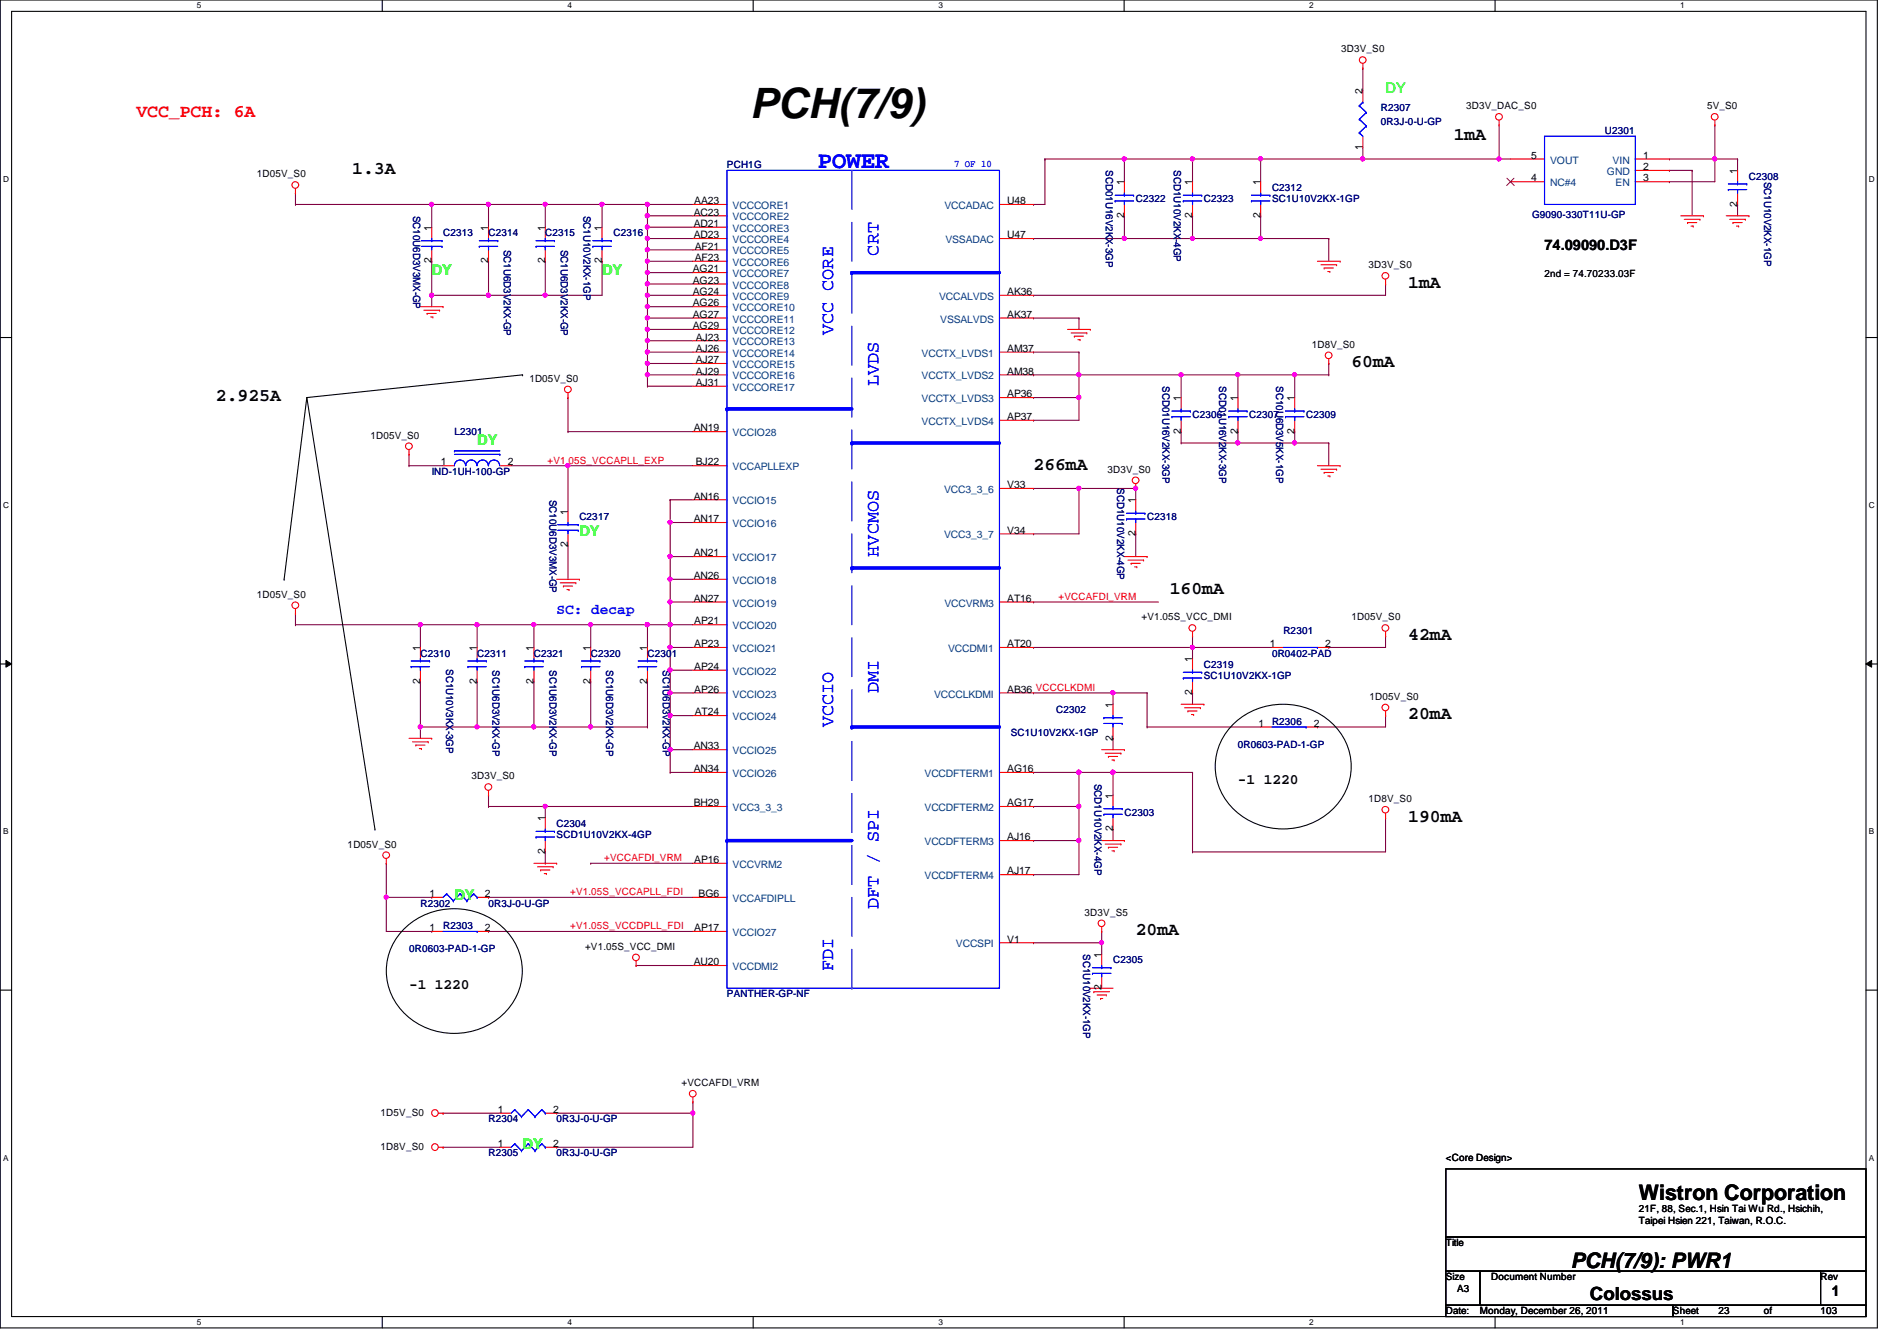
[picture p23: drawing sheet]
<svg xmlns="http://www.w3.org/2000/svg" width="297mm" height="210mm" viewBox="0 0 297 210" stroke-linecap="round" stroke-linejoin="round" font-family="sans-serif">
<defs><g id="words">
<text font-size="6.6" x="117.4" y="18.5">PCH(7/9)</text>
<text font-size="3.7" fill="#00f" x="128.1" y="26.3">POWER</text>
<g font-size="3.3">
<text x="256.6" y="187.9">Wistron Corporation</text>
<text x="246" y="198.5">PCH(7/9): PWR1</text>
</g>
<text font-size="2.8" fill="#f00" x="21.4" y="18.4">VCC_PCH: 6A</text>
<g font-size="2.8">
<text x="227.6" y="21.9">1mA</text>
<text x="55.2" y="27.3">1.3A</text>
<text x="220.5" y="45">1mA</text>
<text x="211.6" y="57.5">60mA</text>
<text x="33.8" y="62.8">2.925A</text>
<text x="161.8" y="73.5">266mA</text>
<text x="183.2" y="93">160mA</text>
<text x="220.5" y="100.2">42mA</text>
<text x="220.5" y="112.6">20mA</text>
<text x="220.5" y="128.6">190mA</text>
<text x="177.8" y="146.4">20mA</text>
<text x="249" y="203.5">Colossus</text>
</g>
<g font-size="2.8" fill="#00f">
<text x="137.6" y="40" transform="rotate(-90 137.6 40)">CRT</text>
<text x="130.5" y="52.5" transform="rotate(-90 130.5 52.5)">VCC CORE</text>
<text x="137.6" y="60.5" transform="rotate(-90 137.6 60.5)">LVDS</text>
<text x="137.6" y="87.1" transform="rotate(-90 137.6 87.1)">HVCMOS</text>
<text x="130.5" y="113.8" transform="rotate(-90 130.5 113.8)">VCCIO</text>
<text x="137.6" y="108.5" transform="rotate(-90 137.6 108.5)">DMI</text>
<text x="137.6" y="142.2" transform="rotate(-90 137.6 142.2)">DFT / SPI</text>
<text x="130.5" y="152" transform="rotate(-90 130.5 152)">FDI</text>
</g>
<g font-size="2.3" fill="#0f0">
<text x="217" y="14.5">DY</text>
<text x="67.6" y="43">DY</text>
<text x="94.3" y="43">DY</text>
<text x="74.7" y="69.7">DY</text>
<text x="90.7" y="83.9">DY</text>
<text x="71.2" y="140.8">DY</text>
<text x="81.8" y="179.9">DY</text>
</g>
<g font-size="2.3">
<text x="241.8" y="39.1">74.09090.D3F</text>
<text x="193.8" y="122.8">-1 1220</text>
<text x="64" y="154.8">-1 1220</text>
<text x="286.8" y="202.9">1</text>
</g>
<text font-size="2.3" fill="#00f" x="87.2" y="96.1">SC: decap</text>
<g font-size="1.6">
<text x="210" y="8.2">3D3V_S0</text>
<text x="213.4" y="14.8" transform="rotate(-90 213.4 14.8)">2</text>
<text x="229.6" y="17.1">3D3V_DAC_S0</text>
<text x="267.3" y="17.1">5V_S0</text>
<text x="213.4" y="23.5" transform="rotate(-90 213.4 23.5)">1</text>
<text x="40.2" y="27.8">1D05V_S0</text>
<text x="176" y="29" transform="rotate(-90 176 29)">1</text>
<text x="186.7" y="29" transform="rotate(-90 186.7 29)">1</text>
<text x="197.4" y="29" transform="rotate(-90 197.4 29)">1</text>
<text x="239.7" y="28.4">4</text>
<text x="239.7" y="24.8">5</text>
<text x="257.3" y="24.8">1</text>
<text x="257.3" y="26.6">2</text>
<text x="257.3" y="28.4">3</text>
<text x="272" y="27.2" transform="rotate(-90 272 27.2)">1</text>
<text x="108.6" y="33.7">AC23</text>
<text x="108.6" y="35.5">AD21</text>
<text x="108.7" y="32">AA23</text>
<text x="157.7" y="32">U48</text>
<text x="176" y="34.1" transform="rotate(-90 176 34.1)">2</text>
<text x="186.7" y="34.1" transform="rotate(-90 186.7 34.1)">2</text>
<text x="197.4" y="34.1" transform="rotate(-90 197.4 34.1)">2</text>
<text x="272" y="32.3" transform="rotate(-90 272 32.3)">2</text>
<text x="67.6" y="41.2" transform="rotate(-90 67.6 41.2)">2</text>
<text x="67.6" y="36.1" transform="rotate(-90 67.6 36.1)">1</text>
<text x="76.5" y="41.2" transform="rotate(-90 76.5 41.2)">2</text>
<text x="76.5" y="36.1" transform="rotate(-90 76.5 36.1)">1</text>
<text x="85.3" y="41.2" transform="rotate(-90 85.3 41.2)">2</text>
<text x="85.3" y="36.1" transform="rotate(-90 85.3 36.1)">1</text>
<text x="94.2" y="41.2" transform="rotate(-90 94.2 41.2)">2</text>
<text x="94.2" y="36.1" transform="rotate(-90 94.2 36.1)">1</text>
<text x="108.6" y="37.3">AD23</text>
<text x="108.8" y="39.1">AF21</text>
<text x="108.8" y="40.9">AF23</text>
<text x="157.7" y="37.3">U47</text>
<text x="214.3" y="42">3D3V_S0</text>
<text x="108.5" y="42.6">AG21</text>
<text x="108.5" y="44.4">AG23</text>
<text x="108.5" y="46.2">AG24</text>
<text x="108.5" y="48">AG26</text>
<text x="157.7" y="46.2">AK36</text>
<text x="241.8" y="43.4">2nd = 74.70233.03F</text>
<text x="108.5" y="49.7">AG27</text>
<text x="108.5" y="51.5">AG29</text>
<text x="109" y="53.3">AJ23</text>
<text x="157.7" y="49.7">AK37</text>
<text x="82.9" y="59.8">1D05V_S0</text>
<text x="109" y="55.1">AJ26</text>
<text x="109" y="56.9">AJ27</text>
<text x="109" y="58.6">AJ29</text>
<text x="157.7" y="55.1">AM37</text>
<text x="157.7" y="58.6">AM38</text>
<text x="205.4" y="54.4">1D8V_S0</text>
<text x="109" y="60.4">AJ31</text>
<text x="157.7" y="65.7">AP37</text>
<text x="157.7" y="62.2">AP36</text>
<text x="184.9" y="62.8" transform="rotate(-90 184.9 62.8)">1</text>
<text x="193.8" y="62.8" transform="rotate(-90 193.8 62.8)">1</text>
<text x="202.7" y="62.8" transform="rotate(-90 202.7 62.8)">1</text>
<text x="58" y="68.7">1D05V_S0</text>
<text x="108.6" y="67.5">AN19</text>
<text x="184.9" y="67.9" transform="rotate(-90 184.9 67.9)">2</text>
<text x="193.8" y="67.9" transform="rotate(-90 193.8 67.9)">2</text>
<text x="202.7" y="67.9" transform="rotate(-90 202.7 67.9)">2</text>
<text x="69" y="72.9">1</text>
<text x="79.5" y="72.9">2</text>
<text x="109" y="72.9">BJ22</text>
<text x="157.7" y="76.4">V33</text>
<text x="173.4" y="74">3D3V_S0</text>
<text x="88.9" y="80.6" transform="rotate(-90 88.9 80.6)">1</text>
<text x="108.6" y="78.2">AN16</text>
<text x="108.6" y="81.7">AN17</text>
<text x="157.7" y="83.5">V34</text>
<text x="177.8" y="83.9" transform="rotate(-90 177.8 83.9)">2</text>
<text x="177.8" y="78.8" transform="rotate(-90 177.8 78.8)">1</text>
<text x="88.9" y="85.7" transform="rotate(-90 88.9 85.7)">2</text>
<text x="108.6" y="87.1">AN21</text>
<text x="40.2" y="93.6">1D05V_S0</text>
<text x="108.6" y="90.6">AN26</text>
<text x="108.6" y="94.2">AN27</text>
<text x="157.7" y="94.2">AT16</text>
<text x="65.8" y="101.9" transform="rotate(-90 65.8 101.9)">1</text>
<text x="74.7" y="101.9" transform="rotate(-90 74.7 101.9)">1</text>
<text x="83.6" y="101.9" transform="rotate(-90 83.6 101.9)">1</text>
<text x="92.5" y="101.9" transform="rotate(-90 92.5 101.9)">1</text>
<text x="101.3" y="101.9" transform="rotate(-90 101.3 101.9)">1</text>
<text x="108.7" y="97.7">AP21</text>
<text x="108.7" y="101.3">AP23</text>
<text x="157.7" y="101.3">AT20</text>
<text x="178.7" y="97.1">+V1.05S_VCC_DMI</text>
<text x="198.8" y="101.3">1</text>
<text x="207.5" y="101.3">2</text>
<text x="211.6" y="97.1">1D05V_S0</text>
<text x="65.8" y="107" transform="rotate(-90 65.8 107)">2</text>
<text x="74.7" y="107" transform="rotate(-90 74.7 107)">2</text>
<text x="83.6" y="107" transform="rotate(-90 83.6 107)">2</text>
<text x="92.5" y="107" transform="rotate(-90 92.5 107)">2</text>
<text x="101.3" y="107" transform="rotate(-90 101.3 107)">2</text>
<text x="108.7" y="104.9">AP24</text>
<text x="186.7" y="103.7" transform="rotate(-90 186.7 103.7)">1</text>
<text x="108.7" y="108.4">AP26</text>
<text x="108.8" y="112">AT24</text>
<text x="157.7" y="108.4">AB36 VCCCLKDMI</text>
<text x="174.2" y="110.8" transform="rotate(-90 174.2 110.8)">1</text>
<text x="186.7" y="108.8" transform="rotate(-90 186.7 108.8)">2</text>
<text x="197.1" y="113.7">1</text>
<text x="205.7" y="113.7">2</text>
<text x="214.5" y="109.6">1D05V_S0</text>
<text x="108.6" y="117.3">AN33</text>
<text x="174.2" y="115.9" transform="rotate(-90 174.2 115.9)">2</text>
<text x="73.8" y="122">3D3V_S0</text>
<text x="108.6" y="120.9">AN34</text>
<text x="157.7" y="120.9">AG16</text>
<text x="174.2" y="125" transform="rotate(-90 174.2 125)">1</text>
<text x="214.3" y="125.6">1D8V_S0</text>
<text x="85.3" y="128.6" transform="rotate(-90 85.3 128.6)">1</text>
<text x="108.6" y="126.2">BH29</text>
<text x="157.7" y="131.5">AJ16</text>
<text x="157.7" y="126.2">AG17</text>
<text x="174.2" y="130.1" transform="rotate(-90 174.2 130.1)">2</text>
<text x="54.4" y="132.7">1D05V_S0</text>
<text x="85.3" y="133.7" transform="rotate(-90 85.3 133.7)">2</text>
<text x="108.7" y="135.1">AP16</text>
<text x="157.7" y="136.9">AJ17</text>
<text x="67.3" y="140.4">1</text>
<text x="75.9" y="140.4">2</text>
<text x="109.4" y="140.4">BG6</text>
<text x="169.8" y="143.3">3D3V_S5</text>
<text x="67.3" y="145.8">1</text>
<text x="75.9" y="145.8">2</text>
<text x="91.6" y="148.7">+V1.05S_VCC_DMI</text>
<text x="108.7" y="145.8">AP17</text>
<text x="157.7" y="147.5">V1</text>
<text x="172.5" y="149.9" transform="rotate(-90 172.5 149.9)">1</text>
<text x="108.6" y="151.1">AU20</text>
<text x="172.5" y="155" transform="rotate(-90 172.5 155)">2</text>
<text x="106.7" y="170">+VCCAFDI_VRM</text>
<text x="59.6" y="174.6">1D5V_S0</text>
<text x="59.6" y="180">1D8V_S0</text>
<text x="77.9" y="179.5">1</text>
<text x="77.9" y="174.2">1</text>
<text x="86.6" y="179.5">2</text>
<text x="86.6" y="174.2">2</text>
<text x="226.4" y="181.7">&lt;Core Design&gt;</text>
<text x="256.6" y="189.7">21F, 88, Sec.1, Hsin Tai Wu Rd., Hsichih,</text>
<text x="256.6" y="191.6">Taipei Hsien 221, Taiwan, R.O.C.</text>
<text x="226.4" y="195.1">Title</text>
<text x="226.4" y="200.4">Size</text>
<text x="228.2" y="202.2">A3</text>
<text x="233.5" y="200.4">Document Number</text>
<text x="285.1" y="200.4">Rev</text>
<text x="226.4" y="205.7">Date:</text>
<text x="231.7" y="205.7">Monday, December 26, 2011</text>
<text x="262" y="205.7">Sheet</text>
<text x="269.1" y="205.7">23</text>
<text x="276.2" y="205.7">of</text>
<text x="285.1" y="205.7">103</text>
</g>
<g font-size="1.6" fill="#000080">
<text x="216.2" y="17.4">R2307</text>
<text x="216.2" y="19.6">0R3J-0-U-GP</text>
<text x="251.3" y="21">U2301</text>
<text x="113.8" y="26.3">PCH1G</text>
<text x="173.1" y="26.7" transform="rotate(90 173.1 26.7)">SCD01U16V2KX-3GP</text>
<text x="183.8" y="26.7" transform="rotate(90 183.8 26.7)">SCD1U10V2KX-4GP</text>
<text x="199.2" y="29.9">C2312</text>
<text x="273.9" y="28.1">C2308</text>
<text x="276.3" y="28.4" transform="rotate(90 276.3 28.4)">SC1U10V2KX-1GP</text>
<text x="64.7" y="33.8" transform="rotate(90 64.7 33.8)">SC10U6D3V3MX-GP</text>
<text x="91.4" y="33.8" transform="rotate(90 91.4 33.8)">SC1U10V2KX-1GP</text>
<text x="177.8" y="31.7">C2322</text>
<text x="188.5" y="31.7">C2323</text>
<text x="199.2" y="31.7">SC1U10V2KX-1GP</text>
<text x="239.9" y="34.2">G9090-330T11U-GP</text>
<text x="69.4" y="37">C2313</text>
<text x="76.5" y="37">C2314</text>
<text x="78.9" y="39.1" transform="rotate(90 78.9 39.1)">SC1U6D3V2KX-GP</text>
<text x="85.4" y="37">C2315</text>
<text x="87.8" y="39.1" transform="rotate(90 87.8 39.1)">SC1U6D3V2KX-GP</text>
<text x="96.1" y="37">C2316</text>
<text x="182" y="60.5" transform="rotate(90 182 60.5)">SCD01U16V2KX-3GP</text>
<text x="186.7" y="65.4">C2306</text>
<text x="190.9" y="60.5" transform="rotate(90 190.9 60.5)">SCD01U16V2KX-3GP</text>
<text x="195.6" y="65.4">C2307</text>
<text x="199.8" y="60.5" transform="rotate(90 199.8 60.5)">SC10U6D3V5KX-1GP</text>
<text x="204.5" y="65.4">C2309</text>
<text x="71.2" y="68.1">L2301</text>
<text x="67.6" y="74.3">IND-1UH-100-GP</text>
<text x="174.9" y="76.5" transform="rotate(90 174.9 76.5)">SCD1U10V2KX-4GP</text>
<text x="86" y="78.2" transform="rotate(90 86 78.2)">SC10U6D3V3MX-GP</text>
<text x="90.7" y="81.4">C2317</text>
<text x="179.6" y="81.4">C2318</text>
<text x="201" y="99.2">R2301</text>
<text x="65.8" y="102.8">C2310</text>
<text x="69.8" y="104.7" transform="rotate(90 69.8 104.7)">SC1U10V3KX-3GP</text>
<text x="74.7" y="102.8">C2311</text>
<text x="77.1" y="104.9" transform="rotate(90 77.1 104.9)">SC1U6D3V2KX-GP</text>
<text x="83.6" y="102.8">C2321</text>
<text x="86" y="104.9" transform="rotate(90 86 104.9)">SC1U6D3V2KX-GP</text>
<text x="92.5" y="102.8">C2320</text>
<text x="94.9" y="104.9" transform="rotate(90 94.9 104.9)">SC1U6D3V2KX-GP</text>
<text x="101.4" y="102.8">C2301</text>
<text x="103.8" y="104.9" transform="rotate(90 103.8 104.9)">SC1U6D3V2KX-GP</text>
<text x="188.5" y="104.6">C2319</text>
<text x="188.5" y="106.3">SC1U10V2KX-1GP</text>
<text x="199.2" y="102.8">0R0402-PAD</text>
<text x="165.4" y="111.7">C2302</text>
<text x="199.2" y="113.5">R2306</text>
<text x="158.3" y="115.2">SC1U10V2KX-1GP</text>
<text x="193.8" y="117">0R0603-PAD-1-GP</text>
<text x="171.4" y="122.7" transform="rotate(90 171.4 122.7)">SCD1U10V2KX-4GP</text>
<text x="87.2" y="129.5">C2304</text>
<text x="87.2" y="131.2">SCD1U10V2KX-4GP</text>
<text x="176.1" y="127.7">C2303</text>
<text x="65.8" y="141.9">R2302</text>
<text x="76.5" y="141.9">0R3J-0-U-GP</text>
<text x="64" y="149">0R0603-PAD-1-GP</text>
<text x="69.4" y="145.5">R2303</text>
<text x="169.6" y="149.4" transform="rotate(90 169.6 149.4)">SC1U10V2KX-1GP</text>
<text x="174.3" y="150.8">C2305</text>
<text x="113.8" y="156.1">PANTHER-GP-NF</text>
<text x="76.5" y="175.7">R2304</text>
<text x="87.2" y="175.7">0R3J-0-U-GP</text>
<text x="76.5" y="181">R2305</text>
<text x="87.2" y="181">0R3J-0-U-GP</text>
</g>
<text font-size="1.6" fill="#00f" x="149.4" y="26.1">7 OF 10</text>
<g font-size="1.6" fill="#004080">
<text x="242.7" y="29.2">NC#4</text>
<text x="242.7" y="25.6">VOUT</text>
<text x="251.6" y="27.4">GND</text>
<text x="252.5" y="25.6">VIN</text>
<text x="253" y="29.2">EN</text>
<text x="114.7" y="32.7">VCCCORE1</text>
<text x="114.7" y="34.5">VCCCORE2</text>
<text x="147.9" y="32.7">VCCADAC</text>
<text x="114.7" y="36.3">VCCCORE3</text>
<text x="114.7" y="38.1">VCCCORE4</text>
<text x="114.7" y="39.8">VCCCORE5</text>
<text x="114.7" y="41.6">VCCCORE6</text>
<text x="148" y="38.1">VSSADAC</text>
<text x="114.7" y="43.4">VCCCORE7</text>
<text x="114.7" y="45.2">VCCCORE8</text>
<text x="114.7" y="46.9">VCCCORE9</text>
<text x="147.1" y="46.9">VCCALVDS</text>
<text x="114.7" y="48.7">VCCCORE10</text>
<text x="114.7" y="50.5">VCCCORE11</text>
<text x="114.7" y="52.3">VCCCORE12</text>
<text x="147.2" y="50.5">VSSALVDS</text>
<text x="114.7" y="54.1">VCCCORE13</text>
<text x="114.7" y="55.8">VCCCORE14</text>
<text x="114.7" y="57.6">VCCCORE15</text>
<text x="114.7" y="59.4">VCCCORE16</text>
<text x="144.3" y="55.8">VCCTX_LVDS1</text>
<text x="144.3" y="59.4">VCCTX_LVDS2</text>
<text x="114.7" y="61.2">VCCCORE17</text>
<text x="144.3" y="62.9">VCCTX_LVDS3</text>
<text x="114.7" y="68.3">VCCIO28</text>
<text x="144.3" y="66.5">VCCTX_LVDS4</text>
<text x="114.7" y="73.6">VCCAPLLEXP</text>
<text x="147.8" y="77.2">VCC3_3_6</text>
<text x="114.7" y="79">VCCIO15</text>
<text x="114.7" y="82.5">VCCIO16</text>
<text x="114.7" y="87.8">VCCIO17</text>
<text x="147.8" y="84.3">VCC3_3_7</text>
<text x="114.7" y="91.4">VCCIO18</text>
<text x="114.7" y="95">VCCIO19</text>
<text x="147.9" y="95">VCCVRM3</text>
<text x="114.7" y="98.5">VCCIO20</text>
<text x="114.7" y="102.1">VCCIO21</text>
<text x="114.7" y="105.6">VCCIO22</text>
<text x="148.5" y="102.1">VCCDMI1</text>
<text x="114.7" y="109.2">VCCIO23</text>
<text x="114.7" y="112.7">VCCIO24</text>
<text x="146.3" y="109.2">VCCCLKDMI</text>
<text x="114.7" y="118.1">VCCIO25</text>
<text x="114.7" y="121.6">VCCIO26</text>
<text x="144.8" y="121.6">VCCDFTERM1</text>
<text x="114.7" y="127">VCC3_3_3</text>
<text x="144.8" y="127">VCCDFTERM2</text>
<text x="114.7" y="135.8">VCCVRM2</text>
<text x="144.8" y="137.6">VCCDFTERM4</text>
<text x="144.8" y="132.3">VCCDFTERM3</text>
<text x="114.7" y="141.2">VCCAFDIPLL</text>
<text x="114.7" y="146.5">VCCIO27</text>
<text x="149.7" y="148.3">VCCSPI</text>
<text x="114.7" y="151.8">VCCDMI2</text>
</g>
<g font-size="1.6" fill="#f00">
<text x="85.7" y="72.6">+V1.05S_VCCAPLL_EXP</text>
<text x="165.7" y="93.9">+VCCAFDI_VRM</text>
<text x="94.6" y="134.8">+VCCAFDI_VRM</text>
<text x="89.3" y="140.1">+V1.05S_VCCAPLL_FDI</text>
<text x="89.3" y="145.5">+V1.05S_VCCDPLL_FDI</text>
</g>
<g font-size="1.3">
<text x="30.8" y="1.3">5</text>
<text x="88.9" y="1.3">4</text>
<text x="146.9" y="1.3">3</text>
<text x="205" y="1.3">2</text>
<text x="263.1" y="1.3">1</text>
<text x=".5" y="28.4">D</text>
<text x="292.6" y="28.4">D</text>
<text x=".5" y="79.5">C</text>
<text x="292.6" y="79.5">C</text>
<text x=".5" y="130.6">B</text>
<text x="292.6" y="130.6">B</text>
<text x=".5" y="181.7">A</text>
<text x="292.6" y="181.7">A</text>
<text x="30.8" y="207.4">5</text>
<text x="88.9" y="207.4">4</text>
<text x="146.9" y="207.4">3</text>
<text x="205" y="207.4">2</text>
<text x="263.1" y="207.4">1</text>
</g>
</g></defs>
<path d="M0 0h294v207.9h-294zM1.8 1.8h290.4v204.3h-290.4z" fill="none" stroke="#000" stroke-width=".17"/>
<g fill="#fff">
<path d="M30.8 .2h.7v1.4h-.7z"/>
<path d="M30.8 206.2h.7v1.4h-.7z"/>
</g>
<path d="M59.9 0v1.8M59.9 206.1v1.8" fill="none" stroke="#000" stroke-width=".17"/>
<g fill="#fff">
<path d="M88.9 .2h.6v1.4h-.6z"/>
<path d="M88.9 206.2h.6v1.4h-.6z"/>
</g>
<path d="M117.9 0v1.8M117.9 206.1v1.8" fill="none" stroke="#000" stroke-width=".17"/>
<g fill="#fff">
<path d="M146.9 .2h.7v1.4h-.7z"/>
<path d="M146.9 206.2h.7v1.4h-.7z"/>
</g>
<path d="M176 0v1.8M176 206.1v1.8" fill="none" stroke="#000" stroke-width=".17"/>
<g fill="#fff">
<path d="M205 .2h.7v1.4h-.7z"/>
<path d="M205 206.2h.7v1.4h-.7z"/>
</g>
<path d="M234.1 0v1.8M234.1 206.1v1.8" fill="none" stroke="#000" stroke-width=".17"/>
<g fill="#fff">
<path d="M263.1 .2h.7v1.4h-.7z"/>
<path d="M263.1 206.2h.7v1.4h-.7z"/>
<path d="M.5 27.3h.9v1.4h-.9z"/>
<path d="M292.6 27.3h.9v1.4h-.9z"/>
<path d="M.5 78.4h.9v1.4h-.9z"/>
<path d="M292.6 78.4h.9v1.4h-.9z"/>
</g>
<path d="M0 52.8h1.8M292.2 52.8h1.8" fill="none" stroke="#000" stroke-width=".17"/>
<g fill="#fff">
<path d="M.5 129.5h.8v1.4h-.8z"/>
<path d="M292.6 129.5h.9v1.4h-.9z"/>
</g>
<path d="M0 103.9h1.8M292.2 103.9h1.8" fill="none" stroke="#000" stroke-width=".17"/>
<path d="M.9 103.4l.9 .5-.9 .5zM292.2 103.9l.9-.5v1z" fill="#000"/>
<path d="M.9 103.4l.9 .5-.9 .5zM292.2 103.9l.9-.5v1z" fill="none" stroke="#000" stroke-width=".16"/>
<g fill="#fff">
<path d="M.5 180.5h.8v1.4h-.8z"/>
<path d="M292.6 180.5h.9v1.4h-.9z"/>
</g>
<path d="M0 155h1.8M292.2 155h1.8" fill="none" stroke="#000" stroke-width=".17"/>
<g fill="none" stroke="#800040" stroke-width=".17">
<path d="M161.8 46.2h.1M161.8 46.2h55.2M202.7 58.7h.1M202.7 58.7v3.5M202.7 58.7h5.4M208.1 58.7h.1M185 69.3h.1M193.8 67.6h.1M193.8 69.3h.1M193.8 67.6v1.7M202.7 67.6h.1M202.7 67.6v1.7h-17.7"/>
<path d="M186.7 120.9h.1M186.7 120.9v12.4"/>
</g>
<circle cx="193.8" cy="69.3" r=".32" fill="#f0f"/>
<circle cx="193.8" cy="69.3" r=".32" fill="none" stroke="#f0f" stroke-width=".17"/>
<path d="M208.1 69.3h.1M208.1 69.3v3.6M85.4 135.1h.1M85.4 133.3v1.8M168.9 120.9h.1M168.9 120.9h5.4" fill="none" stroke="#800040" stroke-width=".17"/>
<circle cx="168.9" cy="120.9" r=".32" fill="#f0f"/>
<circle cx="168.9" cy="120.9" r=".32" fill="none" stroke="#f0f" stroke-width=".17"/>
<path d="M185 58.7h.1M185 58.7v3.5" fill="none" stroke="#800040" stroke-width=".17"/>
<circle cx="184.9" cy="58.6" r=".32" fill="#f0f"/>
<circle cx="184.9" cy="58.6" r=".32" fill="none" stroke="#f0f" stroke-width=".17"/>
<path d="M168.9 58.7h16.1M185 58.7h.1M217 112h.1M217 112v1.8M186.7 133.3h.1M217 128h.1M217 128v5.3h-30.3M172.5 145.8h.1M172.5 145.8v1.8" fill="none" stroke="#800040" stroke-width=".17"/>
<circle cx="172.5" cy="147.5" r=".32" fill="#f0f"/>
<circle cx="172.5" cy="147.5" r=".32" fill="none" stroke="#f0f" stroke-width=".17"/>
<path d="M76.5 32h.1M76.5 32v3.6M217 44.4h.1M217 44.4v1.8M206.3 113.8h.1M206.3 113.8h10.7" fill="none" stroke="#800040" stroke-width=".17"/>
<circle cx="76.5" cy="32" r=".32" fill="#f0f"/>
<circle cx="76.5" cy="32" r=".32" fill="none" stroke="#f0f" stroke-width=".17"/>
<path d="M67.6 32h.1M67.6 32h8.9M67.6 46.2h.1M76.5 40.9h.1M76.5 40.9v5.3h-8.9" fill="none" stroke="#800040" stroke-width=".17"/>
<circle cx="67.6" cy="46.2" r=".32" fill="#f0f"/>
<circle cx="67.6" cy="46.2" r=".32" fill="none" stroke="#f0f" stroke-width=".17"/>
<g fill="none" stroke="#800040" stroke-width=".17">
<path d="M46.3 30.2h.1M46.3 30.2v1.8M185 58.7h8.8M193.8 58.7h.1M208.1 56.9h.1M208.1 56.9v1.8M92.5 97.8h8.9M101.4 97.8h.1M65.8 106.7h.1M65.8 106.7v7.1h17.8M74.7 113.8h.1M83.6 113.8h.1"/>
<path d="M76.5 140.5h.1M76.5 140.5h32M69.4 174.2h.1M69.4 174.2h8.9M87.2 179.6h.1M108.5 174.2h.1M108.5 174.2v5.4h-21.3"/>
</g>
<circle cx="101.4" cy="97.8" r=".32" fill="#f0f"/>
<circle cx="101.4" cy="97.8" r=".32" fill="none" stroke="#f0f" stroke-width=".17"/>
<path d="M161.8 101.3h.1M161.8 101.3h24.9" fill="none" stroke="#800040" stroke-width=".17"/>
<circle cx="186.7" cy="101.3" r=".32" fill="#f0f"/>
<circle cx="186.7" cy="101.3" r=".32" fill="none" stroke="#f0f" stroke-width=".17"/>
<path d="M67.6 32h.1M67.6 32v3.6M186.7 99.6h.1M186.7 99.6v1.7" fill="none" stroke="#800040" stroke-width=".17"/>
<circle cx="67.6" cy="32" r=".32" fill="#f0f"/>
<circle cx="67.6" cy="32" r=".32" fill="none" stroke="#f0f" stroke-width=".17"/>
<path d="M101.4 55.1h.1M101.4 55.1v1.8M83.6 106.7h.1M83.6 106.7v7.1M161.8 108.5h.1M161.8 108.5h12.5M99.6 151.1h.1M99.6 151.1h8.9" fill="none" stroke="#800040" stroke-width=".17"/>
<circle cx="83.6" cy="113.8" r=".32" fill="#f0f"/>
<circle cx="83.6" cy="113.8" r=".32" fill="none" stroke="#f0f" stroke-width=".17"/>
<path d="M208.1 37.3h.1M208.1 37.3v3.6M101.4 51.6h.1M101.4 51.6v1.7" fill="none" stroke="#800040" stroke-width=".17"/>
<circle cx="101.4" cy="51.5" r=".32" fill="#f0f"/>
<circle cx="101.4" cy="51.5" r=".32" fill="none" stroke="#f0f" stroke-width=".17"/>
<path d="M168.9 49.8h.1M168.9 49.8v1.8M60.5 135.1h.1M60.5 135.1v5.4" fill="none" stroke="#800040" stroke-width=".17"/>
<circle cx="60.5" cy="140.4" r=".32" fill="#f0f"/>
<circle cx="60.5" cy="140.4" r=".32" fill="none" stroke="#f0f" stroke-width=".17"/>
<path d="M74.7 106.7h.1M74.7 106.7v7.1M60.5 140.5h7.1M67.6 140.5h.1" fill="none" stroke="#800040" stroke-width=".17"/>
<circle cx="74.7" cy="113.8" r=".32" fill="#f0f"/>
<circle cx="74.7" cy="113.8" r=".32" fill="none" stroke="#f0f" stroke-width=".17"/>
<path d="M104.9 90.7h.1M104.9 90.7v3.5" fill="none" stroke="#800040" stroke-width=".17"/>
<circle cx="104.9" cy="90.7" r=".32" fill="#f0f"/>
<circle cx="104.9" cy="90.7" r=".32" fill="none" stroke="#f0f" stroke-width=".17"/>
<path d="M85.4 32h.1M85.4 32v3.6M94.3 32h.1M94.3 32h7.1" fill="none" stroke="#800040" stroke-width=".17"/>
<circle cx="94.2" cy="32" r=".32" fill="#f0f"/>
<circle cx="94.2" cy="32" r=".32" fill="none" stroke="#f0f" stroke-width=".17"/>
<path d="M163.6 24.9h.1M163.6 24.9v7.1M101.4 48h.1M101.4 48v1.8" fill="none" stroke="#800040" stroke-width=".17"/>
<circle cx="101.4" cy="48" r=".32" fill="#f0f"/>
<circle cx="101.4" cy="48" r=".32" fill="none" stroke="#f0f" stroke-width=".17"/>
<path d="M168.9 76.5h.1M168.9 76.5h8.9M104.9 90.7h.1M104.9 87.1h.1M104.9 90.7h3.6M104.9 87.1h3.6M161.8 83.6h.1M161.8 83.6h7.1" fill="none" stroke="#800040" stroke-width=".17"/>
<circle cx="177.8" cy="76.4" r=".32" fill="#f0f"/>
<circle cx="177.8" cy="76.4" r=".32" fill="none" stroke="#f0f" stroke-width=".17"/>
<circle cx="168.9" cy="76.4" r=".32" fill="#f0f"/>
<circle cx="168.9" cy="76.4" r=".32" fill="none" stroke="#f0f" stroke-width=".17"/>
<path d="M101.4 46.2h.1M101.4 46.2v1.8M161.8 126.2h.1M161.8 126.2h7.1" fill="none" stroke="#800040" stroke-width=".17"/>
<circle cx="101.4" cy="46.2" r=".32" fill="#f0f"/>
<circle cx="101.4" cy="46.2" r=".32" fill="none" stroke="#f0f" stroke-width=".17"/>
<path d="M101.4 32h.1M101.4 32v1.8" fill="none" stroke="#800040" stroke-width=".17"/>
<circle cx="101.4" cy="33.8" r=".32" fill="#f0f"/>
<circle cx="101.4" cy="33.8" r=".32" fill="none" stroke="#f0f" stroke-width=".17"/>
<circle cx="101.4" cy="32" r=".32" fill="#f0f"/>
<circle cx="101.4" cy="32" r=".32" fill="none" stroke="#f0f" stroke-width=".17"/>
<path d="M101.4 32h.1M101.4 32h7.1M101.4 56.9h.1M101.4 42.7h.1M101.4 44.4h.1M101.4 56.9h7.1M101.4 42.7v3.5M104.9 78.2h.1M104.9 78.2h3.6M104.9 94.2h.1M104.9 94.2v3.6" fill="none" stroke="#800040" stroke-width=".17"/>
<circle cx="101.4" cy="44.4" r=".32" fill="#f0f"/>
<circle cx="101.4" cy="44.4" r=".32" fill="none" stroke="#f0f" stroke-width=".17"/>
<path d="M104.9 94.2h.1M104.9 94.2h3.6" fill="none" stroke="#800040" stroke-width=".17"/>
<circle cx="104.9" cy="94.2" r=".32" fill="#f0f"/>
<circle cx="104.9" cy="94.2" r=".32" fill="none" stroke="#f0f" stroke-width=".17"/>
<path d="M104.9 97.8h.1M104.9 97.8h3.6" fill="none" stroke="#800040" stroke-width=".17"/>
<circle cx="104.9" cy="97.8" r=".32" fill="#f0f"/>
<circle cx="104.9" cy="97.8" r=".32" fill="none" stroke="#f0f" stroke-width=".17"/>
<path d="M101.4 55.1h.1M101.4 55.1h7.1" fill="none" stroke="#800040" stroke-width=".17"/>
<circle cx="101.4" cy="55.1" r=".32" fill="#f0f"/>
<circle cx="101.4" cy="55.1" r=".32" fill="none" stroke="#f0f" stroke-width=".17"/>
<path d="M88.9 72.9h.1M88.9 72.9h19.6" fill="none" stroke="#800040" stroke-width=".17"/>
<circle cx="88.9" cy="72.9" r=".32" fill="#f0f"/>
<circle cx="88.9" cy="72.9" r=".32" fill="none" stroke="#f0f" stroke-width=".17"/>
<path d="M101.4 39.1h.1M101.4 39.1v1.8" fill="none" stroke="#800040" stroke-width=".17"/>
<circle cx="101.4" cy="39.1" r=".32" fill="#f0f"/>
<circle cx="101.4" cy="39.1" r=".32" fill="none" stroke="#f0f" stroke-width=".17"/>
<path d="M101.4 53.3h.1M101.4 53.3h7.1M161.8 55.1h.1M161.8 55.1h7.1M65.8 113.8h.1M65.8 113.8v1.8" fill="none" stroke="#800040" stroke-width=".17"/>
<circle cx="65.8" cy="113.8" r=".32" fill="#f0f"/>
<circle cx="65.8" cy="113.8" r=".32" fill="none" stroke="#f0f" stroke-width=".17"/>
<path d="M104.9 108.5h.1M104.9 112h.1M104.9 101.3h.1M104.9 108.5h3.6M104.9 112h3.6M104.9 101.3h3.6" fill="none" stroke="#800040" stroke-width=".17"/>
<circle cx="104.9" cy="101.3" r=".32" fill="#f0f"/>
<circle cx="104.9" cy="101.3" r=".32" fill="none" stroke="#f0f" stroke-width=".17"/>
<path d="M104.9 117.3h.1M104.9 104.9h.1M104.9 117.3h3.6M104.9 104.9h3.6M104.9 120.9h.1M104.9 120.9h3.6" fill="none" stroke="#800040" stroke-width=".17"/>
<circle cx="104.9" cy="104.9" r=".32" fill="#f0f"/>
<circle cx="104.9" cy="104.9" r=".32" fill="none" stroke="#f0f" stroke-width=".17"/>
<g fill="none" stroke="#800040" stroke-width=".17">
<path d="M67.6 46.2h.1M67.6 46.2v1.8M101.4 51.6h.1M101.4 49.8h.1M101.4 48h.1M101.4 51.6h7.1M101.4 49.8h7.1M101.4 48h7.1M80 72.9h8.9M88.9 72.9h.1M88.9 72.9v7.1M161.8 65.8h.1"/>
<path d="M161.8 62.2h.1M161.8 65.8h7.1M161.8 62.2h7.1M65.8 97.8h.1M65.8 97.8v3.5M65.8 97.8h8.9M74.7 97.8h.1M179.6 113.8h.1M179.6 113.8h17.8M76.5 124.5h.1M76.5 124.5v1.7M161.8 131.6h.1"/>
<path d="M161.8 131.6h7.1M60.5 140.5h.1M60.5 140.5v5.3h7.1M67.6 145.8h.1"/>
</g>
<circle cx="65.8" cy="97.8" r=".32" fill="#f0f"/>
<circle cx="65.8" cy="97.8" r=".32" fill="none" stroke="#f0f" stroke-width=".17"/>
<circle cx="74.7" cy="97.8" r=".32" fill="#f0f"/>
<circle cx="74.7" cy="97.8" r=".32" fill="none" stroke="#f0f" stroke-width=".17"/>
<path d="M76.5 46.2h.1M76.5 46.2h8.9" fill="none" stroke="#800040" stroke-width=".17"/>
<circle cx="76.5" cy="46.2" r=".32" fill="#f0f"/>
<circle cx="76.5" cy="46.2" r=".32" fill="none" stroke="#f0f" stroke-width=".17"/>
<path d="M85.4 40.9h.1M85.4 40.9v5.3M193.8 58.7h.1M193.8 58.7v3.5" fill="none" stroke="#800040" stroke-width=".17"/>
<circle cx="193.8" cy="58.6" r=".32" fill="#f0f"/>
<circle cx="193.8" cy="58.6" r=".32" fill="none" stroke="#f0f" stroke-width=".17"/>
<path d="M193.8 58.7h8.9M202.7 58.7h.1" fill="none" stroke="#800040" stroke-width=".17"/>
<circle cx="202.7" cy="58.6" r=".32" fill="#f0f"/>
<circle cx="202.7" cy="58.6" r=".32" fill="none" stroke="#f0f" stroke-width=".17"/>
<path d="M101.4 46.2h.1M101.4 44.4h.1M101.4 42.7h.1M101.4 46.2h7.1M101.4 44.4h7.1M101.4 42.7h7.1M88.9 85.3h.1M88.9 85.3v5.4" fill="none" stroke="#800040" stroke-width=".17"/>
<circle cx="101.4" cy="42.6" r=".32" fill="#f0f"/>
<circle cx="101.4" cy="42.6" r=".32" fill="none" stroke="#f0f" stroke-width=".17"/>
<path d="M101.4 37.3h.1M101.4 39.1h.1M101.4 37.3h7.1M101.4 39.1h7.1M101.4 40.9h.1M101.4 40.9h7.1M168.9 120.9h.1M168.9 120.9v5.3" fill="none" stroke="#800040" stroke-width=".17"/>
<circle cx="168.9" cy="120.9" r=".32" fill="#f0f"/>
<circle cx="168.9" cy="120.9" r=".32" fill="none" stroke="#f0f" stroke-width=".17"/>
<g fill="none" stroke="#800040" stroke-width=".17">
<path d="M161.8 37.3h.1M161.8 37.3h14.3M163.6 24.9h.1M163.6 24.9h12.5M161.8 58.7h.1M161.8 49.8h.1M161.8 58.7h7.1M161.8 49.8h7.1M101.4 97.8h.1M101.4 97.8v3.5M101.4 97.8h3.5M92.5 135.1h.1"/>
<path d="M92.5 135.1h16"/>
</g>
<circle cx="101.4" cy="97.8" r=".32" fill="#f0f"/>
<circle cx="101.4" cy="97.8" r=".32" fill="none" stroke="#f0f" stroke-width=".17"/>
<path d="M101.4 35.6h.1M101.4 35.6h7.1M88.9 62.2h.1M88.9 67.6h.1M88.9 62.2v5.4M88.9 67.6h19.6M104.9 112h.1M104.9 112v5.3M179.6 108.5h.1M179.6 108.5v5.3" fill="none" stroke="#800040" stroke-width=".17"/>
<circle cx="104.9" cy="112" r=".32" fill="#f0f"/>
<circle cx="104.9" cy="112" r=".32" fill="none" stroke="#f0f" stroke-width=".17"/>
<path d="M92.5 97.8h.1M92.5 97.8v3.5M85.4 126.2h.1M85.4 126.2h23.1" fill="none" stroke="#800040" stroke-width=".17"/>
<circle cx="85.4" cy="126.2" r=".32" fill="#f0f"/>
<circle cx="85.4" cy="126.2" r=".32" fill="none" stroke="#f0f" stroke-width=".17"/>
<path d="M64 71.1h.1M64 72.9h.1M64 71.1v1.8M64 72.9h5.4M83.6 97.8h.1M83.6 97.8v3.5M83.6 97.8h8.9M92.5 97.8h.1M104.9 97.8h.1M104.9 97.8v3.5" fill="none" stroke="#800040" stroke-width=".17"/>
<circle cx="92.5" cy="97.8" r=".32" fill="#f0f"/>
<circle cx="92.5" cy="97.8" r=".32" fill="none" stroke="#f0f" stroke-width=".17"/>
<path d="M174.3 129.8h.1M174.3 120.9h.1M174.3 120.9v3.6M174.3 129.8v1.8" fill="none" stroke="#800040" stroke-width=".17"/>
<circle cx="174.3" cy="120.9" r=".32" fill="#f0f"/>
<circle cx="174.3" cy="120.9" r=".32" fill="none" stroke="#f0f" stroke-width=".17"/>
<path d="M104.9 108.5h.1M104.9 108.5v3.5" fill="none" stroke="#800040" stroke-width=".17"/>
<circle cx="104.9" cy="108.4" r=".32" fill="#f0f"/>
<circle cx="104.9" cy="108.4" r=".32" fill="none" stroke="#f0f" stroke-width=".17"/>
<path d="M74.7 97.8h.1M74.7 97.8v3.5M74.7 97.8h8.9M83.6 97.8h.1" fill="none" stroke="#800040" stroke-width=".17"/>
<circle cx="83.6" cy="97.8" r=".32" fill="#f0f"/>
<circle cx="83.6" cy="97.8" r=".32" fill="none" stroke="#f0f" stroke-width=".17"/>
<g fill="none" stroke="#800040" stroke-width=".17">
<path d="M101.4 33.8h.1M101.4 33.8h7.1M104.9 78.2h.1M104.9 78.2v3.6M202.7 69.3h.1M202.7 69.3h5.4M161.8 94.2h.1M161.8 94.2h19.6M186.7 101.3h.1M186.7 108.5h.1M186.7 101.3v1.8M186.7 108.5v1.7"/>
<path d="M161.8 120.9h.1M161.8 120.9h7.1"/>
</g>
<circle cx="202.7" cy="69.3" r=".32" fill="#f0f"/>
<circle cx="202.7" cy="69.3" r=".32" fill="none" stroke="#f0f" stroke-width=".17"/>
<path d="M101.4 33.8h.1M101.4 33.8v1.8M185 67.6h.1M185 67.6v1.7" fill="none" stroke="#800040" stroke-width=".17"/>
<circle cx="101.4" cy="33.8" r=".32" fill="#f0f"/>
<circle cx="101.4" cy="33.8" r=".32" fill="none" stroke="#f0f" stroke-width=".17"/>
<path d="M168.9 62.2h.1M168.9 62.2v3.6" fill="none" stroke="#800040" stroke-width=".17"/>
<circle cx="168.9" cy="62.2" r=".32" fill="#f0f"/>
<circle cx="168.9" cy="62.2" r=".32" fill="none" stroke="#f0f" stroke-width=".17"/>
<path d="M104.9 104.9h.1M104.9 104.9v3.6" fill="none" stroke="#800040" stroke-width=".17"/>
<circle cx="104.9" cy="104.9" r=".32" fill="#f0f"/>
<circle cx="104.9" cy="104.9" r=".32" fill="none" stroke="#f0f" stroke-width=".17"/>
<path d="M101.4 37.3h.1M101.4 37.3v1.8M101.4 106.7h.1M101.4 106.7v7.1" fill="none" stroke="#800040" stroke-width=".17"/>
<circle cx="101.4" cy="37.3" r=".32" fill="#f0f"/>
<circle cx="101.4" cy="37.3" r=".32" fill="none" stroke="#f0f" stroke-width=".17"/>
<path d="M101.4 35.6h.1M101.4 35.6v1.7M161.8 76.5h.1M161.8 76.5h7.1M177.8 76.5h.1M177.8 76.5v1.7M177.8 83.6h.1M177.8 83.6v3.5" fill="none" stroke="#800040" stroke-width=".17"/>
<circle cx="101.4" cy="35.5" r=".32" fill="#f0f"/>
<circle cx="101.4" cy="35.5" r=".32" fill="none" stroke="#f0f" stroke-width=".17"/>
<path d="M104.9 81.8h.1M104.9 81.8v5.3" fill="none" stroke="#800040" stroke-width=".17"/>
<circle cx="104.9" cy="81.8" r=".32" fill="#f0f"/>
<circle cx="104.9" cy="81.8" r=".32" fill="none" stroke="#f0f" stroke-width=".17"/>
<path d="M92.5 106.7h.1M92.5 106.7v7.1h8.9M101.4 113.8h.1M104.9 101.3h.1M104.9 101.3v3.6M161.8 136.9h.1M161.8 136.9h7.1M174.3 120.9h.1M174.3 120.9h12.4" fill="none" stroke="#800040" stroke-width=".17"/>
<circle cx="174.3" cy="120.9" r=".32" fill="#f0f"/>
<circle cx="174.3" cy="120.9" r=".32" fill="none" stroke="#f0f" stroke-width=".17"/>
<g fill="none" stroke="#800040" stroke-width=".17">
<path d="M46.3 32h.1M46.3 32h21.3M76.5 32h.1M76.5 32h8.9M161.8 32h.1M161.8 32h1.8M186.7 37.3h.1M186.7 37.3h10.7M104.9 81.8h.1M104.9 81.8h3.6M217 99.6h.1M217 99.6v1.7h-8.9"/>
<path d="M186.7 101.3h.1M186.7 101.3h12.5M208.1 101.3h.1M85.4 126.2h.1M85.4 126.2v1.8M168.9 126.2h.1M168.9 126.2v5.4M76.5 145.8h.1M76.5 145.8h32M161.8 147.6h.1M161.8 147.6h10.7M69.4 179.6h.1"/>
<path d="M69.4 179.6h8.9"/>
</g>
<circle cx="168.9" cy="126.2" r=".32" fill="#f0f"/>
<circle cx="168.9" cy="126.2" r=".32" fill="none" stroke="#f0f" stroke-width=".17"/>
<path d="M168.9 58.7h.1M168.9 58.7v3.5" fill="none" stroke="#800040" stroke-width=".17"/>
<circle cx="168.9" cy="58.6" r=".32" fill="#f0f"/>
<circle cx="168.9" cy="58.6" r=".32" fill="none" stroke="#f0f" stroke-width=".17"/>
<path d="M168.9 55.1h.1M168.9 55.1v3.6M168.9 76.5h.1M168.9 76.5v7.1M168.9 131.6h.1M168.9 131.6v5.3" fill="none" stroke="#800040" stroke-width=".17"/>
<circle cx="168.9" cy="131.5" r=".32" fill="#f0f"/>
<circle cx="168.9" cy="131.5" r=".32" fill="none" stroke="#f0f" stroke-width=".17"/>
<path d="M94.3 32h.1M94.3 32v3.6M85.4 46.2h.1M85.4 46.2h8.9M46.3 96h.1M46.3 97.8h.1M46.3 96v1.8M46.3 97.8h19.5" fill="none" stroke="#800040" stroke-width=".17"/>
<circle cx="85.4" cy="46.2" r=".32" fill="#f0f"/>
<circle cx="85.4" cy="46.2" r=".32" fill="none" stroke="#f0f" stroke-width=".17"/>
<path d="M85.4 32h.1M85.4 32h8.9M94.3 40.9h.1M94.3 40.9v5.3" fill="none" stroke="#800040" stroke-width=".17"/>
<circle cx="85.4" cy="32" r=".32" fill="#f0f"/>
<circle cx="85.4" cy="32" r=".32" fill="none" stroke="#f0f" stroke-width=".17"/>
<path d="M176.1 33.8h.1M176.1 33.8v3.5" fill="none" stroke="#800040" stroke-width=".17"/>
<circle cx="176" cy="37.3" r=".32" fill="#f0f"/>
<circle cx="176" cy="37.3" r=".32" fill="none" stroke="#f0f" stroke-width=".17"/>
<path d="M186.7 33.8h.1M186.7 24.9h.1M186.7 24.9v3.5M186.7 33.8v3.5M186.7 24.9h10.7M76.5 126.2h.1M76.5 126.2h8.9" fill="none" stroke="#800040" stroke-width=".17"/>
<circle cx="186.7" cy="24.9" r=".32" fill="#f0f"/>
<circle cx="186.7" cy="24.9" r=".32" fill="none" stroke="#f0f" stroke-width=".17"/>
<path d="M174.3 108.5h.1M174.3 108.5h5.3" fill="none" stroke="#800040" stroke-width=".17"/>
<circle cx="174.3" cy="108.4" r=".32" fill="#f0f"/>
<circle cx="174.3" cy="108.4" r=".32" fill="none" stroke="#f0f" stroke-width=".17"/>
<path d="M176.1 24.9h.1M176.1 24.9v3.5M176.1 24.9h10.6M172.5 147.6h.1M172.5 147.6v1.8" fill="none" stroke="#800040" stroke-width=".17"/>
<circle cx="176" cy="24.9" r=".32" fill="#f0f"/>
<circle cx="176" cy="24.9" r=".32" fill="none" stroke="#f0f" stroke-width=".17"/>
<path d="M101.4 58.7h.1M101.4 58.7v1.8M101.4 58.7h7.1M101.4 60.5h.1M101.4 60.5h7.1" fill="none" stroke="#800040" stroke-width=".17"/>
<circle cx="101.4" cy="58.6" r=".32" fill="#f0f"/>
<circle cx="101.4" cy="58.6" r=".32" fill="none" stroke="#f0f" stroke-width=".17"/>
<path d="M104.9 117.3h.1M104.9 117.3v3.6M174.3 108.5h.1M174.3 115.6h.1M174.3 108.5v1.7M174.3 115.6v1.7" fill="none" stroke="#800040" stroke-width=".17"/>
<circle cx="104.9" cy="117.3" r=".32" fill="#f0f"/>
<circle cx="104.9" cy="117.3" r=".32" fill="none" stroke="#f0f" stroke-width=".17"/>
<path d="M104.9 87.1h.1M104.9 87.1v3.6" fill="none" stroke="#800040" stroke-width=".17"/>
<circle cx="104.9" cy="87.1" r=".32" fill="#f0f"/>
<circle cx="104.9" cy="87.1" r=".32" fill="none" stroke="#f0f" stroke-width=".17"/>
<path d="M101.4 40.9h.1M101.4 40.9v1.8" fill="none" stroke="#800040" stroke-width=".17"/>
<circle cx="101.4" cy="40.9" r=".32" fill="#f0f"/>
<circle cx="101.4" cy="40.9" r=".32" fill="none" stroke="#f0f" stroke-width=".17"/>
<path d="M67.6 40.9h.1M67.6 40.9v5.3M101.4 56.9h.1M101.4 56.9v1.8" fill="none" stroke="#800040" stroke-width=".17"/>
<circle cx="101.4" cy="56.9" r=".32" fill="#f0f"/>
<circle cx="101.4" cy="56.9" r=".32" fill="none" stroke="#f0f" stroke-width=".17"/>
<path d="M101.4 53.3h.1M101.4 53.3v1.8" fill="none" stroke="#800040" stroke-width=".17"/>
<circle cx="101.4" cy="53.3" r=".32" fill="#f0f"/>
<circle cx="101.4" cy="53.3" r=".32" fill="none" stroke="#f0f" stroke-width=".17"/>
<path d="M101.4 49.8h.1M101.4 49.8v1.8" fill="none" stroke="#800040" stroke-width=".17"/>
<circle cx="101.4" cy="49.8" r=".32" fill="#f0f"/>
<circle cx="101.4" cy="49.8" r=".32" fill="none" stroke="#f0f" stroke-width=".17"/>
<path d="M83.6 113.8h8.9M92.5 113.8h.1" fill="none" stroke="#800040" stroke-width=".17"/>
<circle cx="92.5" cy="113.8" r=".32" fill="#f0f"/>
<circle cx="92.5" cy="113.8" r=".32" fill="none" stroke="#f0f" stroke-width=".17"/>
<path d="M176.1 37.3h.1M176.1 37.3h10.6" fill="none" stroke="#800040" stroke-width=".17"/>
<circle cx="186.7" cy="37.3" r=".32" fill="#f0f"/>
<circle cx="186.7" cy="37.3" r=".32" fill="none" stroke="#f0f" stroke-width=".17"/>
<path d="M87.2 174.2h.1M108.5 172.5h.1M108.5 172.5v1.7h-21.3" fill="none" stroke="#800040" stroke-width=".17"/>
<circle cx="108.5" cy="174.2" r=".32" fill="#f0f"/>
<circle cx="108.5" cy="174.2" r=".32" fill="none" stroke="#f0f" stroke-width=".17"/>
<path d="M197.4 24.9h.1M197.4 24.9h16M213.4 24.9h.1M213.4 23.1v1.8" fill="none" stroke="#800040" stroke-width=".17"/>
<circle cx="197.4" cy="24.9" r=".32" fill="#f0f"/>
<circle cx="197.4" cy="24.9" r=".32" fill="none" stroke="#f0f" stroke-width=".17"/>
<path d="M268.5 19.6h.1M268.5 19.6v5.3M261.4 26.7h.1M261.4 26.7h3.6M265 26.7h.1M265 26.7v7.1" fill="none" stroke="#800040" stroke-width=".17"/>
<circle cx="268.5" cy="24.9" r=".32" fill="#f0f"/>
<circle cx="268.5" cy="24.9" r=".32" fill="none" stroke="#f0f" stroke-width=".17"/>
<path d="M234.7 24.9h.1M234.7 24.9h1.8M261.4 24.9h.1M261.4 28.4h.1M261.4 24.9h10.7M268.5 24.9h.1M268.5 24.9v3.5h-7.1M272.1 24.9h.1M272.1 32h.1M272.1 24.9v1.8M272.1 32v1.8" fill="none" stroke="#800040" stroke-width=".17"/>
<circle cx="234.7" cy="24.9" r=".32" fill="#f0f"/>
<circle cx="234.7" cy="24.9" r=".32" fill="none" stroke="#f0f" stroke-width=".17"/>
<path d="M197.4 24.9h.1M197.4 33.8h.1M197.4 37.3h.1M197.4 24.9v3.5M197.4 33.8v3.5M197.4 37.3h10.7" fill="none" stroke="#800040" stroke-width=".17"/>
<circle cx="197.4" cy="37.3" r=".32" fill="#f0f"/>
<circle cx="197.4" cy="37.3" r=".32" fill="none" stroke="#f0f" stroke-width=".17"/>
<path d="M234.7 19.6v5.3M213.4 24.9h.1M213.4 24.9h21.3M234.7 24.9h.1" fill="none" stroke="#800040" stroke-width=".17"/>
<circle cx="213.4" cy="24.9" r=".32" fill="#f0f"/>
<circle cx="213.4" cy="24.9" r=".32" fill="none" stroke="#f0f" stroke-width=".17"/>
<path d="M213.4 10.7h.1M213.4 10.7v3.5" fill="none" stroke="#800040" stroke-width=".17"/>
<g fill="none" stroke="#f00" stroke-width=".17">
<path d="M213.4 10.7h.1M213.4 9.9v.8M234.7 19.6h.1M234.7 18.8v.8M268.5 19.6h.1M268.5 18.8v.8M46.3 30.2h.1M46.3 29.5v.7M108.5 33.8h5.3M108.5 32h5.3M108.5 35.6h5.3M108.5 37.3h5.3"/>
<path d="M108.5 39.1h5.3M156.5 32h5.3M156.5 37.3h5.3M197.4 28.4v1.8M197.4 32v1.8M263.2 33.8h3.5M263.7 34.3h2.5M264.2 34.8h.1M264.2 34.8h1.5M264.8 35.4h.3M265.1 35.4h.1M266.2 34.3h.1"/>
<path d="M266.7 33.8h.1M270.3 33.8h3.6M270.8 34.3h2.5M271.4 34.8h.1M271.4 34.8h1.4M271.9 35.4h.3M272.2 35.4h.1M273.3 34.3h.1M273.9 33.8h.1M65.8 48h3.6M66.4 48.6h2.4M66.9 49.1h.1"/>
<path d="M66.9 49.1h1.4M67.4 49.6h.4M67.8 49.6h.1M68.8 48.6h.1M69.4 48h.1M108.5 40.9h5.3M108.5 48h5.3M108.5 51.6h5.3M108.5 42.7h5.3M108.5 44.4h5.3M108.5 46.2h5.3M108.5 49.8h5.3"/>
<path d="M108.5 53.3h5.3M108.5 55.1h5.3M108.5 56.9h5.3M108.5 58.7h5.3M156.5 46.2h5.3M156.5 49.8h5.3M156.5 55.1h5.3M156.5 58.7h5.3M167.2 51.6h3.5M167.7 52.1h2.5M168.2 52.6h.1M168.2 52.6h1.5"/>
<path d="M168.8 53.2h.3M169.1 53.2h.1M170.2 52.1h.1M170.7 51.6h.1M206.3 40.9h3.5M206.8 41.4h2.5M207.3 42h.1M207.3 42h1.5M207.9 42.5h.3M208.1 56.9h.1M208.1 56.2v.7M208.2 42.5h.1"/>
<path d="M209.3 41.4h.1M209.8 40.9h.1M217 44.4h.1M217 43.7v.7M64 71.1h.1M64 70.4v.7M88.9 62.2h.1M88.9 61.5v.7M108.5 72.9h5.3M108.5 78.2h5.3M108.5 67.6h5.3M108.5 60.5h5.3"/>
<path d="M156.5 65.8h5.3M156.5 62.2h5.3M156.5 76.5h5.3M177.8 76.5h.1M177.8 75.7v.8M193.8 62.2v1.8M193.8 65.8v1.8M206.3 72.9h3.5M206.8 73.4h2.5M207.3 74h.1M207.3 74h1.5M207.9 74.5h.3"/>
<path d="M208.2 74.5h.1M209.3 73.4h.1M209.8 72.9h.1M46.3 96h.1M46.3 95.3v.7M87.2 90.7h3.5M87.7 91.2h2.5M88.2 91.7h.1M88.2 91.7h1.5M88.8 92.3h.3M89.1 92.3h.1M90.2 91.2h.1"/>
<path d="M90.7 90.7h.1M108.5 90.7h5.3M108.5 87.1h5.3M108.5 94.2h5.3M108.5 97.8h5.3M108.5 81.8h5.3M156.5 94.2h5.3M156.5 83.6h5.3M176.1 87.1h3.5M176.6 87.7h2.5M177.1 88.2h.1M177.1 88.2h1.5"/>
<path d="M177.7 88.7h.3M178 88.7h.1M179.1 87.7h.1M179.6 87.1h.1M186.7 99.6h.1M186.7 98.8v.8M217 99.6h.1M217 98.8v.8M64 115.6h3.6M64.6 116.1h2.5M65.1 116.6h.1M65.1 116.6h1.4"/>
<path d="M65.7 117.2h.3M66 117.2h.1M67.1 116.1h.1M67.6 115.6h.1M108.5 117.3h5.3M108.5 108.5h5.3M108.5 112h5.3M108.5 101.3h5.3M108.5 104.9h5.3M156.5 108.5h5.3M156.5 101.3h5.3M172.5 117.3h3.6"/>
<path d="M173.1 117.9h2.4M173.6 118.4h.1M173.6 118.4h1.4M174.1 119h.4M174.5 119h.1M175.5 117.9h.1M176.1 117.3h.1M185 110.2h3.5M185.5 110.8h2.5M186 111.3h.1M186 111.3h1.4M186.6 111.8h.3"/>
<path d="M186.9 111.8h.1M188 110.8h.1M188.5 110.2h.1M217 112h.1M217 111.3v.7M60.5 135.1h.1M60.5 134.4v.7M76.5 124.5h.1M76.5 123.7v.8M83.6 135.1h3.6M84.2 135.7h2.4M84.7 136.2h.1"/>
<path d="M84.7 136.2h1.4M85.2 136.7h.4M85.6 136.7h.1M86.6 135.7h.1M87.2 135.1h.1M108.5 135.1h5.3M108.5 126.2h5.3M108.5 120.9h5.3M156.5 131.6h5.3M156.5 136.9h5.3M156.5 126.2h5.3M156.5 120.9h5.3"/>
<path d="M172.5 131.6h3.6M173.1 132.1h2.4M173.6 132.6h.1M173.6 132.6h1.4M174.1 133.2h.4M174.5 133.2h.1M175.5 132.1h.1M176.1 131.6h.1M217 128h.1M217 127.3v.7M67.6 140.5h1.8M74.7 140.5h1.8"/>
<path d="M99.6 151.1h.1M99.6 150.4v.7M108.5 140.5h5.3M108.5 145.8h5.3M108.5 151.1h5.3M156.5 147.6h5.3M170.7 154.7h.1M170.7 154.7h3.6M171.3 155.2h.1M171.3 155.2h2.4M171.8 155.7h1.4M172.3 156.3h.1"/>
<path d="M172.3 156.3h.4M172.5 145.8h.1M172.5 145.1v.7M172.5 149.4v1.7M172.5 152.9v1.8M173.2 155.7h.1M68.7 174.2h.7M68.7 179.6h.7M69.4 174.2h.1M69.4 179.6h.1M78.3 179.6h1.7M85.4 179.6h1.8"/>
<path d="M108.5 172.5h.1M108.5 171.7v.8"/>
<circle cx="213.4" cy="9.4" r=".52"/>
<circle cx="234.7" cy="18.3" r=".52"/>
<circle cx="268.5" cy="18.3" r=".52"/>
<circle cx="46.3" cy="29" r=".52"/>
<circle cx="208" cy="55.6" r=".52"/>
<circle cx="216.9" cy="43.2" r=".52"/>
<circle cx="64" cy="69.8" r=".52"/>
<circle cx="88.9" cy="61" r=".52"/>
<circle cx="177.8" cy="75.2" r=".52"/>
<circle cx="46.3" cy="94.7" r=".52"/>
<circle cx="186.7" cy="98.3" r=".52"/>
<circle cx="216.9" cy="98.3" r=".52"/>
<circle cx="216.9" cy="110.7" r=".52"/>
<circle cx="60.5" cy="133.9" r=".52"/>
<circle cx="76.5" cy="123.2" r=".52"/>
<circle cx="216.9" cy="126.7" r=".52"/>
<circle cx="99.6" cy="149.9" r=".52"/>
<circle cx="172.5" cy="144.5" r=".52"/>
<circle cx="68.1" cy="179.6" r=".52"/>
<circle cx="68.1" cy="174.2" r=".52"/>
<circle cx="108.5" cy="171.2" r=".52"/>
</g>
<g fill="none" stroke="#000" stroke-width=".17">
<path d="M81.8 58.7h.1M81.8 58.7l-33.8 3.5M48 62.2l-3.5 28.5M48 62.2l10.7 67.6M44.5 90.7h.1M193 113.5a11.2 11.2 0 0 1 17.3 1.9 9.4 9.4 0 0 1-4.4 13.2 11 11 0 0 1-14.9-5.1 9.1 9.1 0 0 1 2-10zM58.7 129.8h.1M63.2 145.5a11.2 11.2 0 0 1 17.3 1.9 9.4 9.4 0 0 1-4.4 13.2 11 11 0 0 1-14.9-5.1 9.1 9.1 0 0 1 2-10zM226.4 183h65.8v10.6h-65.8zM226.4 193.6h65.8v5.4h-65.8zM226.4 199h5.3v5.3h-5.3zM231.7 199h53.4v5.3h-53.4z"/>
<path d="M285.1 199h7.1v5.3h-7.1zM226.4 204.3h35.6v1.8h-35.6zM262 204.3h30.2v1.8h-30.2z"/>
</g>
<g fill="none" stroke="#00f" stroke-width=".17">
<path d="M113.8 26.7h42.7v128h-42.7zM196 31.5h.1M196 30.6h2.8M196 31.5h2.8M197.4 30.6h.1M197.4 31.5h.1M197.4 30.2v.4M197.4 31.5v.5M198.8 30.6h.1M192.4 65.2h.1M192.4 64.3h2.9M192.4 65.2h2.9"/>
<path d="M193.8 64.3h.1M193.8 65.2h.1M193.8 64v.3M193.8 65.2v.6M195.3 64.3h.1M69.9 139.9h.1M69.9 139.9l-.5 .6M69.9 139.9l1.1 1.1M72 139.9h.1M72 139.9l-1 1.1M72 139.9l1.1 1.1M74.2 139.9h.1"/>
<path d="M74.2 139.9l-1.1 1.1M74.2 139.9l.5 .6M71 141h.1M73.1 141h.1M74.7 140.5h.1M171.1 152.4h.1M171.1 151.5h2.8M171.1 152.4h2.8M172.5 151.5h.1M172.5 152.4h.1M172.5 151.1v.4M172.5 152.4v.5"/>
<path d="M173.9 151.5h.1M80.6 179h.1M80.6 179l-.6 .6M80.6 179l1.1 1.1M82.7 179h.1M82.7 179l-1 1.1M82.7 179l1.1 1.1M84.8 179h.1M84.8 179l-1 1.1M84.8 179l.6 .6M85.4 179.6h.1M81.7 180.1h.1"/>
<path d="M83.8 180.1h.1"/>
</g>
<path d="M133.4 26.7v128M133.4 154.7h.1" fill="none" stroke="#fff" stroke-width=".16" stroke-dasharray="6.1 2"/>
<path d="M133.4 26.7v128M133.4 154.7h.1" fill="none" stroke="#00f" stroke-width=".16" stroke-dasharray="6.1 2"/>
<path d="M113.8 64h19.6" fill="none" stroke="#00f" stroke-width=".51"/>
<circle cx="113.8" cy="64" r=".25" fill="#00f"/>
<path d="M113.8 131.6h19.6" fill="none" stroke="#00f" stroke-width=".51"/>
<circle cx="113.8" cy="131.6" r=".25" fill="#00f"/>
<path d="M133.4 42.7h23.1" fill="none" stroke="#00f" stroke-width=".51"/>
<circle cx="133.4" cy="42.7" r=".25" fill="#00f"/>
<path d="M133.4 88.9h23.1" fill="none" stroke="#00f" stroke-width=".51"/>
<circle cx="133.4" cy="88.9" r=".25" fill="#00f"/>
<path d="M133.4 113.8h23.1" fill="none" stroke="#00f" stroke-width=".51"/>
<circle cx="133.4" cy="113.8" r=".25" fill="#00f"/>
<path d="M133.4 69.3h23.1" fill="none" stroke="#00f" stroke-width=".51"/>
<circle cx="133.4" cy="69.3" r=".25" fill="#00f"/>
<path d="M113.8 26.7h42.7v128h-42.7z" fill="none" stroke="#00f" stroke-width=".17"/>
<path d="M133.4 26.7v128M133.4 154.7h.1" fill="none" stroke="#fff" stroke-width=".16" stroke-dasharray="6.1 2"/>
<path d="M133.4 26.7v128M133.4 154.7h.1" fill="none" stroke="#00f" stroke-width=".16" stroke-dasharray="6.1 2"/>
<path d="M113.8 64h19.6" fill="none" stroke="#00f" stroke-width=".51"/>
<circle cx="113.8" cy="64" r=".25" fill="#00f"/>
<path d="M113.8 131.6h19.6" fill="none" stroke="#00f" stroke-width=".51"/>
<circle cx="113.8" cy="131.6" r=".25" fill="#00f"/>
<path d="M133.4 42.7h23.1" fill="none" stroke="#00f" stroke-width=".51"/>
<circle cx="133.4" cy="42.7" r=".25" fill="#00f"/>
<path d="M133.4 88.9h23.1" fill="none" stroke="#00f" stroke-width=".51"/>
<circle cx="133.4" cy="88.9" r=".25" fill="#00f"/>
<path d="M133.4 113.8h23.1" fill="none" stroke="#00f" stroke-width=".51"/>
<circle cx="133.4" cy="113.8" r=".25" fill="#00f"/>
<path d="M133.4 69.3h23.1" fill="none" stroke="#00f" stroke-width=".51"/>
<circle cx="133.4" cy="69.3" r=".25" fill="#00f"/>
<g fill="none" stroke="#f00" stroke-width=".17">
<path d="M213.4 14.2v1.8M67.6 35.6v1.7M67.6 39.1v1.8M76.5 35.6v1.7M76.5 39.1v1.8M85.4 35.6v1.7M85.4 39.1v1.8M94.3 35.6v1.7M94.3 39.1v1.8M176.1 28.4v1.8M176.1 32v1.8M186.7 28.4v1.8"/>
<path d="M186.7 32v1.8M213.4 21.3v1.8M236.5 24.9h5.3M236.5 28.4h5.3M256.1 24.9h5.3M256.1 26.7h5.3M256.1 28.4h5.3M272.1 26.7v1.7M272.1 30.2v1.8M69.4 72.9h1.8M78.3 72.9h1.7M177.8 78.2v1.8"/>
<path d="M185 62.2v1.8M185 65.8v1.8M202.7 62.2v1.8M202.7 65.8v1.8M88.9 80v1.8M88.9 83.6v1.7M177.8 81.8v1.8M65.8 101.3v1.8M65.8 104.9v1.8M74.7 101.3v1.8M74.7 104.9v1.8M83.6 101.3v1.8"/>
<path d="M83.6 104.9v1.8M92.5 101.3v1.8M92.5 104.9v1.8M101.4 101.3v1.8M101.4 104.9v1.8M174.3 110.2v1.8M174.3 113.8v1.8M186.7 103.1v1.8M186.7 106.7v1.8M197.4 113.8h1.8M199.2 101.3h1.8M204.5 113.8h1.8"/>
<path d="M206.3 101.3h1.8M85.4 128v1.8M85.4 131.6v1.7M174.3 124.5v1.7M174.3 128v1.8M67.6 145.8h1.8M74.7 145.8h1.8M78.3 174.2h1.7M85.4 174.2h1.8"/>
</g>
<g fill="none" stroke="#00f" stroke-width=".17">
<path d="M212.8 18.7h.1M212.8 16.6h.1M212.8 18.7l1.1 1M212.8 16.6l1.1 1M213.4 16h.1M213.4 16l-.6 .6M213.9 19.7h.1M213.9 17.6h.1M213.9 19.7l-1.1 1.1M213.9 17.6l-1.1 1.1M66 37.7h3.2M66 38.6h3.2"/>
<path d="M67.6 37.7h.1M67.6 38.6h.1M67.6 37.3v.4M67.6 38.6v.5M69.2 38.6h.1M69.2 37.7h.1M75.1 38.6h.1M75.1 37.7h2.8M75.1 38.6h2.8M76.5 37.7h.1M76.5 38.6h.1M76.5 37.3v.4"/>
<path d="M76.5 38.6v.5M77.9 37.7h.1M83.9 38.6h.1M83.9 37.7h2.9M83.9 38.6h2.9M85.4 37.7h.1M85.4 38.6h.1M85.4 37.3v.4M85.4 38.6v.5M86.8 37.7h.1M92.8 38.6h.1M92.8 37.7h2.9"/>
<path d="M92.8 38.6h2.9M94.3 37.7h.1M94.3 38.6h.1M94.3 37.3v.4M94.3 38.6v.5M95.7 37.7h.1M174.6 31.5h.1M174.6 30.6h2.9M174.6 31.5h2.9M176.1 30.6h.1M176.1 31.5h.1M176.1 30.2v.4"/>
<path d="M176.1 31.5v.5M177.5 30.6h.1M185.3 31.5h.1M185.3 30.6h2.9M185.3 31.5h2.9M186.7 30.6h.1M186.7 31.5h.1M186.7 30.2v.4M186.7 31.5v.5M188.2 30.6h.1M212.8 20.8h.1M212.8 20.8l.6 .5"/>
<path d="M241.8 21.3h14.3v10.7h-14.3zM270.6 29.7h.1M270.6 28.8h2.9M270.6 29.7h2.9M272.1 28.8h.1M272.1 29.7h.1M272.1 28.4v.4M272.1 29.7v.5M273.5 28.8h.1M71.2 72.9a.87 .87 0 0 1 .8-.9 .87 .87 0 0 1 .9 .9M71.2 70.6h.1M71.2 71.1h7.1"/>
<path d="M71.2 70.6h7.1M72.9 72.9a.87 .87 0 0 1 .9-.9 .87 .87 0 0 1 .9 .9M74.7 72.9a.87 .87 0 0 1 .9-.9 .87 .87 0 0 1 .9 .9M76.5 72.9a.87 .87 0 0 1 .9-.9 .87 .87 0 0 1 .8 .9M78.3 71.1h.1M183.5 65.2h.1M183.5 64.3h2.9M183.5 65.2h2.9M185 64.3h.1M185 65.2h.1M185 64v.3M185 65.2v.6"/>
<path d="M186.4 64.3h.1M201.3 65.2h.1M201.3 64.3h2.9M201.3 65.2h2.9M202.7 64.3h.1M202.7 65.2h.1M202.7 64v.3M202.7 65.2v.6M204.2 64.3h.1M87.3 83h3.2M87.3 82.1h3.2M88.9 82.1h.1"/>
<path d="M88.9 83h.1M88.9 81.8v.3M88.9 83v.6M90.5 83h.1M90.5 82.1h.1M176.4 81.2h.1M176.4 80.3h2.9M176.4 81.2h2.9M177.8 80.3h.1M177.8 81.2h.1M177.8 80v.3M177.8 81.2v.6"/>
<path d="M179.3 80.3h.1M64.4 104.4h.1M64.4 103.5h2.9M64.4 104.4h2.9M65.8 103.5h.1M65.8 104.4h.1M65.8 103.1v.4M65.8 104.4v.5M67.3 103.5h.1M73.3 104.4h.1M73.3 103.5h2.9M73.3 104.4h2.9"/>
<path d="M74.7 103.5h.1M74.7 104.4h.1M74.7 103.1v.4M74.7 104.4v.5M76.2 103.5h.1M82.2 104.4h.1M82.2 103.5h2.8M82.2 104.4h2.8M83.6 103.5h.1M83.6 104.4h.1M83.6 103.1v.4M83.6 104.4v.5"/>
<path d="M85 103.5h.1M91.1 104.4h.1M91.1 103.5h2.8M91.1 104.4h2.8M92.5 103.5h.1M92.5 104.4h.1M92.5 103.1v.4M92.5 104.4v.5M93.9 103.5h.1M99.9 104.4h.1M99.9 103.5h2.9M99.9 104.4h2.9"/>
<path d="M101.4 103.5h.1M101.4 104.4h.1M101.4 103.1v.4M101.4 104.4v.5M102.8 103.5h.1M172.8 112.4h.1M172.8 112.4h2.9M172.8 113.2h2.9M174.3 112.4h.1M174.3 113.2h.1M174.3 112v.4M174.3 113.2v.6"/>
<path d="M175.7 113.2h.1M185.3 106.1h.1M185.3 105.2h2.9M185.3 106.1h2.9M186.7 105.2h.1M186.7 106.1h.1M186.7 104.9v.3M186.7 106.1v.6M188.2 105.2h.1M199.2 113.8h5.3M201 101.3h5.3M204.5 113.8h.1"/>
<path d="M206.3 101.3h.1M83.9 131h.1M83.9 130.1h2.9M83.9 131h2.9M85.4 130.1h.1M85.4 131h.1M85.4 129.8v.3M85.4 131v.6M86.8 130.1h.1M172.8 127.5h.1M172.8 126.6h2.9M172.8 127.5h2.9"/>
<path d="M174.3 126.6h.1M174.3 127.5h.1M174.3 126.2v.4M174.3 127.5v.5M175.7 126.6h.1M69.4 145.8h5.3M74.7 145.8h.1M80.6 173.7h.1M80.6 173.7l-.6 .5M80.6 173.7l1.1 1.1M81.7 174.8h.1M82.7 173.7h.1"/>
<path d="M82.7 173.7l-1 1.1M82.7 173.7l1.1 1.1M83.8 174.8h.1M84.8 173.7h.1M84.8 173.7l-1 1.1M84.8 173.7l.6 .5M85.4 174.2h.1"/>
</g>
<path d="M236 27.9l1.1 1.1M237.1 27.9l-1.2 1.1" fill="none" stroke="#804000" stroke-width=".16"/>
<circle cx="193.8" cy="69.3" r=".32" fill="#f0f"/>
<circle cx="193.8" cy="69.3" r=".32" fill="none" stroke="#f0f" stroke-width=".17"/>
<circle cx="168.9" cy="120.9" r=".32" fill="#f0f"/>
<circle cx="168.9" cy="120.9" r=".32" fill="none" stroke="#f0f" stroke-width=".17"/>
<circle cx="184.9" cy="58.6" r=".32" fill="#f0f"/>
<circle cx="184.9" cy="58.6" r=".32" fill="none" stroke="#f0f" stroke-width=".17"/>
<circle cx="172.5" cy="147.5" r=".32" fill="#f0f"/>
<circle cx="172.5" cy="147.5" r=".32" fill="none" stroke="#f0f" stroke-width=".17"/>
<circle cx="76.5" cy="32" r=".32" fill="#f0f"/>
<circle cx="76.5" cy="32" r=".32" fill="none" stroke="#f0f" stroke-width=".17"/>
<circle cx="67.6" cy="46.2" r=".32" fill="#f0f"/>
<circle cx="67.6" cy="46.2" r=".32" fill="none" stroke="#f0f" stroke-width=".17"/>
<circle cx="101.4" cy="97.8" r=".32" fill="#f0f"/>
<circle cx="101.4" cy="97.8" r=".32" fill="none" stroke="#f0f" stroke-width=".17"/>
<circle cx="186.7" cy="101.3" r=".32" fill="#f0f"/>
<circle cx="186.7" cy="101.3" r=".32" fill="none" stroke="#f0f" stroke-width=".17"/>
<circle cx="67.6" cy="32" r=".32" fill="#f0f"/>
<circle cx="67.6" cy="32" r=".32" fill="none" stroke="#f0f" stroke-width=".17"/>
<circle cx="83.6" cy="113.8" r=".32" fill="#f0f"/>
<circle cx="83.6" cy="113.8" r=".32" fill="none" stroke="#f0f" stroke-width=".17"/>
<circle cx="101.4" cy="51.5" r=".32" fill="#f0f"/>
<circle cx="101.4" cy="51.5" r=".32" fill="none" stroke="#f0f" stroke-width=".17"/>
<circle cx="60.5" cy="140.4" r=".32" fill="#f0f"/>
<circle cx="60.5" cy="140.4" r=".32" fill="none" stroke="#f0f" stroke-width=".17"/>
<circle cx="74.7" cy="113.8" r=".32" fill="#f0f"/>
<circle cx="74.7" cy="113.8" r=".32" fill="none" stroke="#f0f" stroke-width=".17"/>
<circle cx="104.9" cy="90.7" r=".32" fill="#f0f"/>
<circle cx="104.9" cy="90.7" r=".32" fill="none" stroke="#f0f" stroke-width=".17"/>
<circle cx="94.2" cy="32" r=".32" fill="#f0f"/>
<circle cx="94.2" cy="32" r=".32" fill="none" stroke="#f0f" stroke-width=".17"/>
<circle cx="101.4" cy="48" r=".32" fill="#f0f"/>
<circle cx="101.4" cy="48" r=".32" fill="none" stroke="#f0f" stroke-width=".17"/>
<circle cx="177.8" cy="76.4" r=".32" fill="#f0f"/>
<circle cx="177.8" cy="76.4" r=".32" fill="none" stroke="#f0f" stroke-width=".17"/>
<circle cx="168.9" cy="76.4" r=".32" fill="#f0f"/>
<circle cx="168.9" cy="76.4" r=".32" fill="none" stroke="#f0f" stroke-width=".17"/>
<circle cx="101.4" cy="46.2" r=".32" fill="#f0f"/>
<circle cx="101.4" cy="46.2" r=".32" fill="none" stroke="#f0f" stroke-width=".17"/>
<circle cx="101.4" cy="33.8" r=".32" fill="#f0f"/>
<circle cx="101.4" cy="33.8" r=".32" fill="none" stroke="#f0f" stroke-width=".17"/>
<circle cx="101.4" cy="32" r=".32" fill="#f0f"/>
<circle cx="101.4" cy="32" r=".32" fill="none" stroke="#f0f" stroke-width=".17"/>
<circle cx="101.4" cy="44.4" r=".32" fill="#f0f"/>
<circle cx="101.4" cy="44.4" r=".32" fill="none" stroke="#f0f" stroke-width=".17"/>
<circle cx="104.9" cy="94.2" r=".32" fill="#f0f"/>
<circle cx="104.9" cy="94.2" r=".32" fill="none" stroke="#f0f" stroke-width=".17"/>
<circle cx="104.9" cy="97.8" r=".32" fill="#f0f"/>
<circle cx="104.9" cy="97.8" r=".32" fill="none" stroke="#f0f" stroke-width=".17"/>
<circle cx="101.4" cy="55.1" r=".32" fill="#f0f"/>
<circle cx="101.4" cy="55.1" r=".32" fill="none" stroke="#f0f" stroke-width=".17"/>
<circle cx="88.9" cy="72.9" r=".32" fill="#f0f"/>
<circle cx="88.9" cy="72.9" r=".32" fill="none" stroke="#f0f" stroke-width=".17"/>
<circle cx="101.4" cy="39.1" r=".32" fill="#f0f"/>
<circle cx="101.4" cy="39.1" r=".32" fill="none" stroke="#f0f" stroke-width=".17"/>
<circle cx="65.8" cy="113.8" r=".32" fill="#f0f"/>
<circle cx="65.8" cy="113.8" r=".32" fill="none" stroke="#f0f" stroke-width=".17"/>
<circle cx="104.9" cy="101.3" r=".32" fill="#f0f"/>
<circle cx="104.9" cy="101.3" r=".32" fill="none" stroke="#f0f" stroke-width=".17"/>
<circle cx="104.9" cy="104.9" r=".32" fill="#f0f"/>
<circle cx="104.9" cy="104.9" r=".32" fill="none" stroke="#f0f" stroke-width=".17"/>
<circle cx="65.8" cy="97.8" r=".32" fill="#f0f"/>
<circle cx="65.8" cy="97.8" r=".32" fill="none" stroke="#f0f" stroke-width=".17"/>
<circle cx="74.7" cy="97.8" r=".32" fill="#f0f"/>
<circle cx="74.7" cy="97.8" r=".32" fill="none" stroke="#f0f" stroke-width=".17"/>
<circle cx="76.5" cy="46.2" r=".32" fill="#f0f"/>
<circle cx="76.5" cy="46.2" r=".32" fill="none" stroke="#f0f" stroke-width=".17"/>
<circle cx="193.8" cy="58.6" r=".32" fill="#f0f"/>
<circle cx="193.8" cy="58.6" r=".32" fill="none" stroke="#f0f" stroke-width=".17"/>
<circle cx="202.7" cy="58.6" r=".32" fill="#f0f"/>
<circle cx="202.7" cy="58.6" r=".32" fill="none" stroke="#f0f" stroke-width=".17"/>
<circle cx="101.4" cy="42.6" r=".32" fill="#f0f"/>
<circle cx="101.4" cy="42.6" r=".32" fill="none" stroke="#f0f" stroke-width=".17"/>
<circle cx="168.9" cy="120.9" r=".32" fill="#f0f"/>
<circle cx="168.9" cy="120.9" r=".32" fill="none" stroke="#f0f" stroke-width=".17"/>
<circle cx="101.4" cy="97.8" r=".32" fill="#f0f"/>
<circle cx="101.4" cy="97.8" r=".32" fill="none" stroke="#f0f" stroke-width=".17"/>
<circle cx="104.9" cy="112" r=".32" fill="#f0f"/>
<circle cx="104.9" cy="112" r=".32" fill="none" stroke="#f0f" stroke-width=".17"/>
<circle cx="85.4" cy="126.2" r=".32" fill="#f0f"/>
<circle cx="85.4" cy="126.2" r=".32" fill="none" stroke="#f0f" stroke-width=".17"/>
<circle cx="92.5" cy="97.8" r=".32" fill="#f0f"/>
<circle cx="92.5" cy="97.8" r=".32" fill="none" stroke="#f0f" stroke-width=".17"/>
<circle cx="174.3" cy="120.9" r=".32" fill="#f0f"/>
<circle cx="174.3" cy="120.9" r=".32" fill="none" stroke="#f0f" stroke-width=".17"/>
<circle cx="104.9" cy="108.4" r=".32" fill="#f0f"/>
<circle cx="104.9" cy="108.4" r=".32" fill="none" stroke="#f0f" stroke-width=".17"/>
<circle cx="83.6" cy="97.8" r=".32" fill="#f0f"/>
<circle cx="83.6" cy="97.8" r=".32" fill="none" stroke="#f0f" stroke-width=".17"/>
<circle cx="202.7" cy="69.3" r=".32" fill="#f0f"/>
<circle cx="202.7" cy="69.3" r=".32" fill="none" stroke="#f0f" stroke-width=".17"/>
<circle cx="101.4" cy="33.8" r=".32" fill="#f0f"/>
<circle cx="101.4" cy="33.8" r=".32" fill="none" stroke="#f0f" stroke-width=".17"/>
<circle cx="168.9" cy="62.2" r=".32" fill="#f0f"/>
<circle cx="168.9" cy="62.2" r=".32" fill="none" stroke="#f0f" stroke-width=".17"/>
<circle cx="104.9" cy="104.9" r=".32" fill="#f0f"/>
<circle cx="104.9" cy="104.9" r=".32" fill="none" stroke="#f0f" stroke-width=".17"/>
<circle cx="101.4" cy="37.3" r=".32" fill="#f0f"/>
<circle cx="101.4" cy="37.3" r=".32" fill="none" stroke="#f0f" stroke-width=".17"/>
<circle cx="101.4" cy="35.5" r=".32" fill="#f0f"/>
<circle cx="101.4" cy="35.5" r=".32" fill="none" stroke="#f0f" stroke-width=".17"/>
<circle cx="104.9" cy="81.8" r=".32" fill="#f0f"/>
<circle cx="104.9" cy="81.8" r=".32" fill="none" stroke="#f0f" stroke-width=".17"/>
<circle cx="174.3" cy="120.9" r=".32" fill="#f0f"/>
<circle cx="174.3" cy="120.9" r=".32" fill="none" stroke="#f0f" stroke-width=".17"/>
<circle cx="168.9" cy="126.2" r=".32" fill="#f0f"/>
<circle cx="168.9" cy="126.2" r=".32" fill="none" stroke="#f0f" stroke-width=".17"/>
<circle cx="168.9" cy="58.6" r=".32" fill="#f0f"/>
<circle cx="168.9" cy="58.6" r=".32" fill="none" stroke="#f0f" stroke-width=".17"/>
<circle cx="168.9" cy="131.5" r=".32" fill="#f0f"/>
<circle cx="168.9" cy="131.5" r=".32" fill="none" stroke="#f0f" stroke-width=".17"/>
<circle cx="85.4" cy="46.2" r=".32" fill="#f0f"/>
<circle cx="85.4" cy="46.2" r=".32" fill="none" stroke="#f0f" stroke-width=".17"/>
<circle cx="85.4" cy="32" r=".32" fill="#f0f"/>
<circle cx="85.4" cy="32" r=".32" fill="none" stroke="#f0f" stroke-width=".17"/>
<circle cx="176" cy="37.3" r=".32" fill="#f0f"/>
<circle cx="176" cy="37.3" r=".32" fill="none" stroke="#f0f" stroke-width=".17"/>
<circle cx="186.7" cy="24.9" r=".32" fill="#f0f"/>
<circle cx="186.7" cy="24.9" r=".32" fill="none" stroke="#f0f" stroke-width=".17"/>
<circle cx="174.3" cy="108.4" r=".32" fill="#f0f"/>
<circle cx="174.3" cy="108.4" r=".32" fill="none" stroke="#f0f" stroke-width=".17"/>
<circle cx="176" cy="24.9" r=".32" fill="#f0f"/>
<circle cx="176" cy="24.9" r=".32" fill="none" stroke="#f0f" stroke-width=".17"/>
<circle cx="101.4" cy="58.6" r=".32" fill="#f0f"/>
<circle cx="101.4" cy="58.6" r=".32" fill="none" stroke="#f0f" stroke-width=".17"/>
<circle cx="104.9" cy="117.3" r=".32" fill="#f0f"/>
<circle cx="104.9" cy="117.3" r=".32" fill="none" stroke="#f0f" stroke-width=".17"/>
<circle cx="104.9" cy="87.1" r=".32" fill="#f0f"/>
<circle cx="104.9" cy="87.1" r=".32" fill="none" stroke="#f0f" stroke-width=".17"/>
<circle cx="101.4" cy="40.9" r=".32" fill="#f0f"/>
<circle cx="101.4" cy="40.9" r=".32" fill="none" stroke="#f0f" stroke-width=".17"/>
<circle cx="101.4" cy="56.9" r=".32" fill="#f0f"/>
<circle cx="101.4" cy="56.9" r=".32" fill="none" stroke="#f0f" stroke-width=".17"/>
<circle cx="101.4" cy="53.3" r=".32" fill="#f0f"/>
<circle cx="101.4" cy="53.3" r=".32" fill="none" stroke="#f0f" stroke-width=".17"/>
<circle cx="101.4" cy="49.8" r=".32" fill="#f0f"/>
<circle cx="101.4" cy="49.8" r=".32" fill="none" stroke="#f0f" stroke-width=".17"/>
<circle cx="92.5" cy="113.8" r=".32" fill="#f0f"/>
<circle cx="92.5" cy="113.8" r=".32" fill="none" stroke="#f0f" stroke-width=".17"/>
<circle cx="186.7" cy="37.3" r=".32" fill="#f0f"/>
<circle cx="186.7" cy="37.3" r=".32" fill="none" stroke="#f0f" stroke-width=".17"/>
<circle cx="108.5" cy="174.2" r=".32" fill="#f0f"/>
<circle cx="108.5" cy="174.2" r=".32" fill="none" stroke="#f0f" stroke-width=".17"/>
<circle cx="197.4" cy="24.9" r=".32" fill="#f0f"/>
<circle cx="197.4" cy="24.9" r=".32" fill="none" stroke="#f0f" stroke-width=".17"/>
<circle cx="268.5" cy="24.9" r=".32" fill="#f0f"/>
<circle cx="268.5" cy="24.9" r=".32" fill="none" stroke="#f0f" stroke-width=".17"/>
<circle cx="234.7" cy="24.9" r=".32" fill="#f0f"/>
<circle cx="234.7" cy="24.9" r=".32" fill="none" stroke="#f0f" stroke-width=".17"/>
<circle cx="197.4" cy="37.3" r=".32" fill="#f0f"/>
<circle cx="197.4" cy="37.3" r=".32" fill="none" stroke="#f0f" stroke-width=".17"/>
<circle cx="213.4" cy="24.9" r=".32" fill="#f0f"/>
<circle cx="213.4" cy="24.9" r=".32" fill="none" stroke="#f0f" stroke-width=".17"/>
<use href="#words"/>
</svg>
